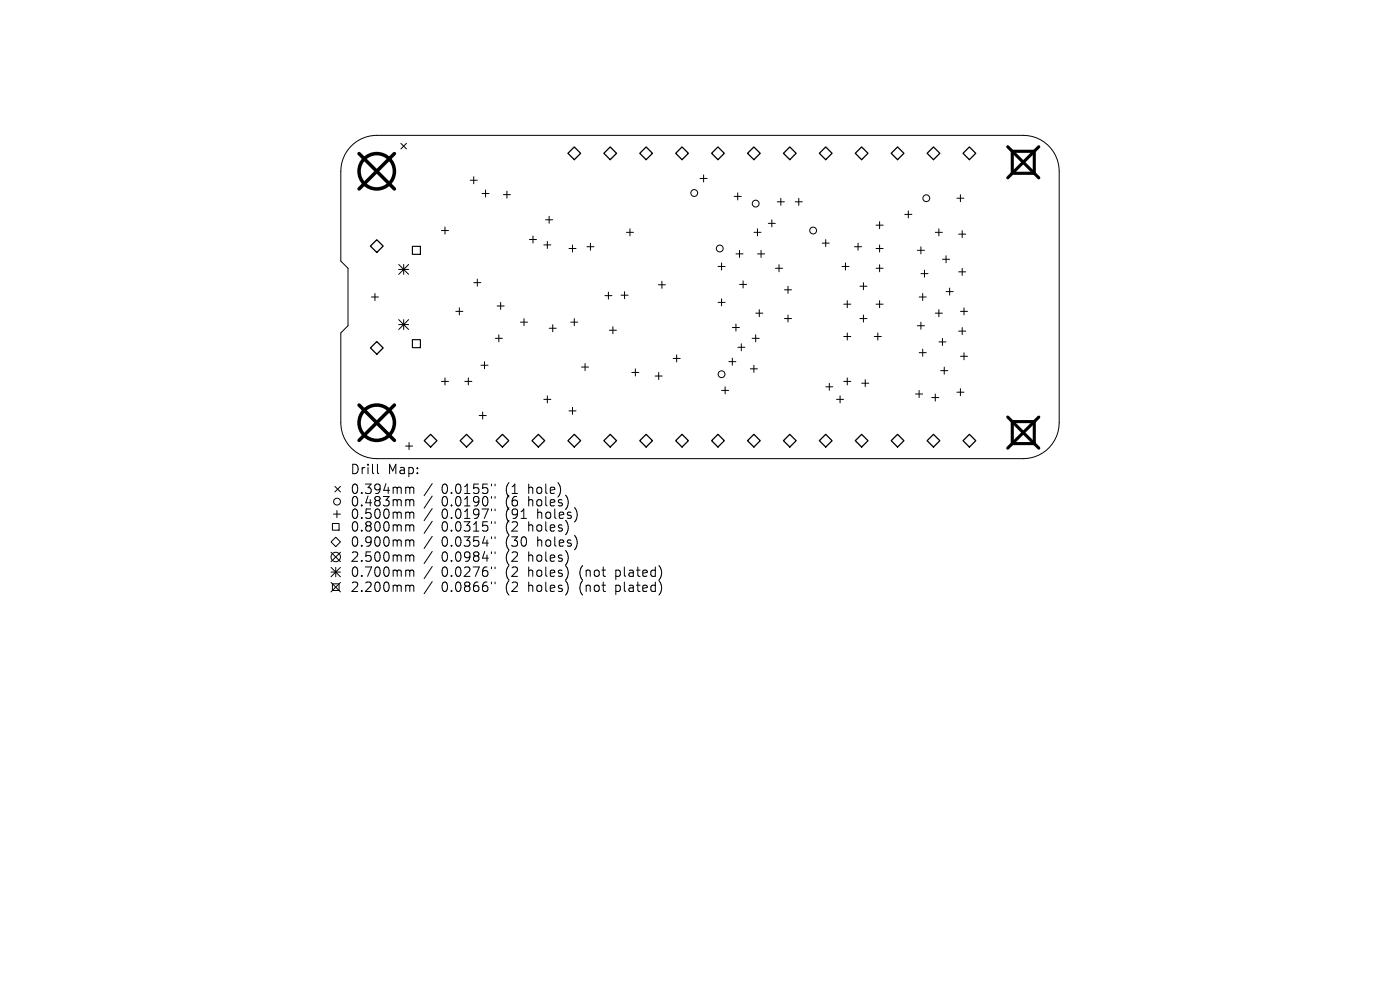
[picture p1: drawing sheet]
<svg xmlns="http://www.w3.org/2000/svg" width="297mm" height="210mm" viewBox="0 0 297 210" stroke-linecap="round" stroke-linejoin="round" font-family="sans-serif">
<defs><g id="words">
<g font-size="2.8">
<text x="74.2" y="100.9">Drill</text>
<text x="82.2" y="100.9">Map:</text>
<text x="74.2" y="105.1">0.394mm</text>
<text x="74.2" y="107.7">0.483mm</text>
<text x="93.7" y="105.1">0.0155&quot;</text>
<text x="93.7" y="107.7">0.0190&quot;</text>
<text x="107.4" y="105.1">(1</text>
<text x="107.4" y="107.7">(6</text>
<text x="112.4" y="105.1">hole)</text>
<text x="112.4" y="107.7">holes)</text>
<text x="74.2" y="110.4">0.500mm</text>
<text x="74.2" y="113.1">0.800mm</text>
<text x="93.7" y="110.4">0.0197&quot;</text>
<text x="93.7" y="113.1">0.0315&quot;</text>
<text x="107.4" y="110.4">(91</text>
<text x="107.4" y="113.1">(2</text>
<text x="112.4" y="113.1">holes)</text>
<text x="114.3" y="110.4">holes)</text>
<text x="74.2" y="116.3">0.900mm</text>
<text x="74.2" y="119.5">2.500mm</text>
<text x="93.7" y="116.3">0.0354&quot;</text>
<text x="93.7" y="119.5">0.0984&quot;</text>
<text x="107.4" y="116.3">(30</text>
<text x="107.4" y="119.5">(2</text>
<text x="112.4" y="119.5">holes)</text>
<text x="114.3" y="116.3">holes)</text>
<text x="74.2" y="122.7">0.700mm</text>
<text x="74.2" y="125.9">2.200mm</text>
<text x="93.7" y="122.7">0.0276&quot;</text>
<text x="93.7" y="125.9">0.0866&quot;</text>
<text x="107.4" y="122.7">(2</text>
<text x="107.4" y="125.9">(2</text>
<text x="112.4" y="122.7">holes)</text>
<text x="112.4" y="125.9">holes)</text>
<text x="123.4" y="122.7">(not</text>
<text x="123.4" y="125.9">(not</text>
<text x="131.2" y="122.7">plated)</text>
<text x="131.2" y="125.9">plated)</text>
</g>
</g></defs>
<g fill="none" stroke="#000" stroke-width=".21">
<path d="M74.4 31.1a7.6 7.6 0 0 1 5.5-2.4h137.2a7.6 7.6 0 0 1 7.6 7.6v53.4a7.6 7.6 0 0 1-7.6 7.6h-137.2a7.6 7.6 0 0 1-7.6-7.6v-19.1l1.5-1.5v-12.2l-1.5-1.5v-19.1a7.6 7.6 0 0 1 2.1-5.2zM85 30.4l1.2 1.2M86.2 30.4l-1.2 1.2M99.7 38.2h1.5M100.5 37.5v1.5M148.5 37.9h1.5M149.3 37.1v1.5M84.6 56.1l2.1 2.1M84.6 57.2h2.1M85.6 56.1v2.1M86.7 56.1l-2.1 2.1M93.6 48.9h1.5"/>
<path d="M94.4 48.2v1.5M100.5 60h1.5M101.3 59.2v1.5M102.3 41.1h1.5M103 40.3v1.5M106.8 41.3h1.5M107.5 40.5v1.5M112.3 50.8h1.5M113.1 50.1v1.5M115.4 52h1.5M115.7 46.6h1.5M116.1 51.2v1.5"/>
<path d="M116.5 45.9v1.5M120.7 52.7h1.5M121.5 52v1.5M124.5 52.3h1.5M125.3 51.6v1.5M132.9 49.3h1.5M133.6 48.5v1.5M140.4 59.7v1.5M152.3 56.5h1.5M153.1 55.8v1.5M155.8 41.7h1.5M156.1 53.9h1.5"/>
<path d="M156.5 40.9v1.5M156.9 53.1v1.5M157.6 59.6v1.5M159.9 49.3h1.5M160.7 48.5v1.5M160.7 53.9h1.5M161.5 53.1v1.5M163 47.4h1.5M163.7 46.6v1.5M164.5 56.9h1.5M164.9 42.8h1.5M165.3 56.2v1.5"/>
<path d="M165.6 42.1v1.5M168.7 42.8h1.5M169.5 42.1v1.5M174.4 51.6h1.5M175.2 50.8v1.5M178.6 56.5h1.5M179.4 55.8v1.5M181.3 52.3h1.5M182 51.6v1.5M183.2 60v1.5M185.9 52.7h1.5M185.9 56.9h1.5"/>
<path d="M185.9 47.8h1.5M186.6 47v1.5M186.6 52v1.5M186.6 56.2v1.5M191.9 45.5h1.5M192.7 44.7v1.5M194.6 53.1h1.5M195.4 52.3v1.5M195.4 58h1.5M196.1 57.3v1.5M198.4 49.3h1.5M199.2 48.5v1.5"/>
<path d="M199.9 55h1.5M200.7 54.3v1.5M203 42h1.5M203.4 49.7h1.5M203.4 57.7h1.5M203.7 41.3v1.5M204.1 48.9v1.5M204.1 56.9v1.5M78.8 63h1.5M79.5 62.3v1.5M84.6 67.8l2.1 2.1M84.6 68.9h2.1"/>
<path d="M85.6 67.8v2.1M86.7 67.8l-2.1 2.1M96.7 66.1h1.5M97.4 65.3v1.5M102 77.5h1.5M102.8 76.7v1.5M105.1 71.8h1.5M105.5 64.9h1.5M105.8 71v1.5M106.2 64.2v1.5M110.4 68.3h1.5M111.2 67.6v1.5"/>
<path d="M116.5 69.6h1.5M117.3 68.9v1.5M121.1 68.3h1.5M121.8 67.6v1.5M123.4 77.9h1.5M124.1 77.1v1.5M128.3 62.7h1.5M129.1 62v1.5M129.3 70.1h1.5M130 69.3v1.5M131.7 62.6h1.5M132.5 61.9v1.5"/>
<path d="M134 79h1.5M134.8 78.3v1.5M139 79.8h1.5M139.7 60.4h1.5M139.7 79v1.5M142.8 76h1.5M143.5 75.3v1.5M152.3 64.1h1.5M153.1 63.4v1.5M154.6 76.7h1.5M155.4 76v1.5M155.4 69.5h1.5"/>
<path d="M156.1 68.7v1.5M156.5 73.7h1.5M156.9 60.3h1.5M157.3 72.9v1.5M159.2 78.2h1.5M159.6 71.8h1.5M159.9 77.5v1.5M160.3 71v1.5M160.3 66.4h1.5M161.1 65.7v1.5M166.4 61.5h1.5M166.4 67.6h1.5"/>
<path d="M167.2 60.7v1.5M167.2 66.8v1.5M179 64.5h1.5M179 71.4h1.5M179.7 63.8v1.5M179.7 70.6v1.5M182.4 67.6h1.5M182.4 60.7h1.5M183.2 66.8v1.5M185.5 71.4h1.5M185.9 64.5h1.5M186.2 70.6v1.5"/>
<path d="M186.6 63.8v1.5M194.6 69.1h1.5M195 63h1.5M195 74.8h1.5M195.4 68.3v1.5M195.7 62.3v1.5M195.7 74.1v1.5M198.4 66.4h1.5M199.2 65.7v1.5M199.2 72.5h1.5M199.6 78.6h1.5M199.9 71.8v1.5"/>
<path d="M200.3 77.9v1.5M200.7 61.9h1.5M201.5 61.1v1.5M203.4 70.2h1.5M203.8 66.1h1.5M203.8 75.6h1.5M204.1 69.5v1.5M204.5 65.3v1.5M204.5 74.8v1.5M80.1 98.5v1.7l.3 .3M86 94.6h1.5M86.8 93.9v1.5"/>
<path d="M93.6 80.9h1.5M94.4 80.2v1.5M98.6 80.9h1.5M99.4 80.2v1.5M101.7 88.1h1.5M102.4 87.4v1.5M115.4 84.7h1.5M116.1 84v1.5M120.7 87.2h1.5M121.5 86.4v1.5M153.1 82.8h1.5M153.8 82.1v1.5"/>
<path d="M175.2 82.1h1.5M175.9 81.3v1.5M177.5 84.7h1.5M178.2 84v1.5M179 80.9h1.5M179.7 80.2v1.5M182.8 81.3h1.5M183.6 80.5v1.5M194.2 83.6h1.5M195 82.8v1.5M197.7 84.3h1.5M198.4 83.6v1.5"/>
<path d="M203 83.2h1.5M203.7 82.4v1.5M70.2 115l1-1 1 1-1 1zM70.2 117.2l2 2M70.5 111h1.4v1.5h-1.4zM70.7 109.1h1.5M71 103.2l1.2 1.2M71.5 108.3v1.5M72.2 103.2l-1.2 1.2M72.2 117.2l-2 2M86.4 103.3l.4 .1 .1 .2M86.4 106h.2l.3 .3"/>
<path d="M86.4 108.6h.2l.3 .3M86.4 111.3h.2l.3 .3M86.4 114.5h.2l.3 .3M86.4 117.7h.2l.3 .3M86.9 103.6l.3-.3 .5 .1 .1 1.3M86.9 103.6v1.1M86.9 106.3v1M86.9 108.9v1.1M86.9 111.6v1.1M86.9 114.8v1.1M86.9 118v1.1M86.9 106.3l.3-.3 .5 .1 .1 1.2"/>
<path d="M86.9 108.9l.3-.3 .5 .1 .1 1.3M86.9 111.6l.3-.3 .5 .1 .1 1.3M86.9 114.8l.3-.3 .5 .1 .1 1.3M86.9 118l.3-.3 .5 .1 .1 1.3M91.7 102.6l-1.7 2.6M91.7 105.2l-1.7 2.6M91.7 107.9l-1.7 2.5M91.7 110.6l-1.7 2.5M91.7 113.8l-1.7 2.5M91.7 117l-1.7 2.5M104.3 102.7v.4M104.3 105.3v.4"/>
<path d="M104.3 108v.4M104.3 110.7v.4M104.3 113.9v.4M104.3 117.1v.4M105 102.7v.4M105 105.3v.4M105 108v.4M105 110.7v.4M105 113.9v.4M105 117.1v.4M70.2 120.4l2 2M70.2 121.4h2"/>
<path d="M70.2 123.6l2 2M70.5 123.8h1.4v1.5h-1.4zM71.2 120.4v2M72.2 120.4l-2 2M72.2 123.6l-2 2M86.4 120.9h.2l.3 .3M86.4 124.1h.2l.3 .3M86.9 121.2v1.1M86.9 124.4v1.1M86.9 121.2l.3-.3 .5 .1 .1 1.3M86.9 124.4l.3-.3 .5 .1 .1 1.3M91.7 120.2l-1.7 2.5"/>
<path d="M91.7 123.4l-1.7 2.5M104.3 120.3v.4M104.3 123.5v.4M105 120.3v.4M105 123.5v.4"/>
<circle cx="147.3" cy="40.9" r=".72"/>
<circle cx="152.7" cy="52.7" r=".72"/>
<circle cx="160.3" cy="43.2" r=".72"/>
<circle cx="172.5" cy="48.9" r=".72"/>
<circle cx="196.5" cy="42" r=".72"/>
<circle cx="153.1" cy="79.4" r=".72"/>
<circle cx="71.2" cy="118.2" r="1"/>
<circle cx="71.5" cy="106.4" r=".72"/>
</g>
<path d="M87.5 52.3h1.7v1.7h-1.7zM87.5 72.1h1.7v1.7h-1.7z" fill="none" stroke="#000" stroke-width=".24"/>
<g fill="none" stroke="#000" stroke-width=".27">
<path d="M120.5 32.5l1.3-1.3 1.4 1.3-1.4 1.4zM128.1 32.5l1.4-1.3 1.3 1.3-1.3 1.4zM135.7 32.5l1.4-1.3 1.3 1.3-1.3 1.4zM143.3 32.5l1.4-1.3 1.3 1.3-1.3 1.4zM152.3 31.2l1.4 1.3-1.4 1.4-1.3-1.4zM158.6 32.5l1.3-1.3 1.4 1.3-1.4 1.4zM166.2 32.5l1.4-1.3 1.3 1.3-1.3 1.4zM175.2 31.2l1.3 1.3-1.3 1.4-1.4-1.4zM181.4 32.5l1.4-1.3 1.3 1.3-1.3 1.4zM189.1 32.5l1.3-1.3 1.4 1.3-1.4 1.4zM196.7 32.5l1.3-1.3 1.4 1.3-1.4 1.4zM204.3 32.5l1.4-1.3 1.3 1.3-1.3 1.4z"/>
<path d="M78.6 52.2l1.3-1.3 1.4 1.3-1.4 1.4zM78.6 73.8l1.3-1.3 1.4 1.3-1.4 1.4zM90 93.5l1.4-1.4 1.3 1.4-1.3 1.3zM97.6 93.5l1.4-1.4 1.3 1.4-1.3 1.3zM106.6 92.1l1.3 1.4-1.3 1.3-1.4-1.3zM112.9 93.5l1.3-1.4 1.4 1.4-1.4 1.3zM120.5 93.5l1.3-1.4 1.4 1.4-1.4 1.3zM128.1 93.5l1.4-1.4 1.3 1.4-1.3 1.3zM135.7 93.5l1.4-1.4 1.3 1.4-1.3 1.3zM143.3 93.5l1.4-1.4 1.3 1.4-1.3 1.3zM152.3 92.1l1.4 1.4-1.4 1.3-1.3-1.3zM158.6 93.5l1.3-1.4 1.4 1.4-1.4 1.3z"/>
<path d="M166.2 93.5l1.4-1.4 1.3 1.4-1.3 1.3zM175.2 92.1l1.3 1.4-1.3 1.3-1.4-1.3zM181.4 93.5l1.4-1.4 1.3 1.4-1.3 1.3zM189.1 93.5l1.3-1.4 1.4 1.4-1.4 1.3zM196.7 93.5l1.3-1.4 1.4 1.4-1.4 1.3zM204.3 93.5l1.4-1.4 1.3 1.4-1.3 1.3z"/>
</g>
<g fill="none" stroke="#000" stroke-width=".75">
<path d="M76.2 32.6l7.5 7.5M83.7 32.6l-7.5 7.5M76.2 85.9l7.5 7.5M83.7 85.9l-7.5 7.5"/>
<circle cx="79.9" cy="36.3" r="3.7"/>
<circle cx="79.9" cy="89.7" r="3.7"/>
</g>
<path d="M213.8 31.1l6.6 6.6M214.7 32.1h4.7v4.7h-4.7zM220.4 31.1l-6.6 6.6M213.8 88.5l6.6 6.6M214.7 89.4h4.7v4.7h-4.7zM220.4 88.5l-6.6 6.6" fill="none" stroke="#000" stroke-width=".66"/>
<use href="#words"/>
</svg>
